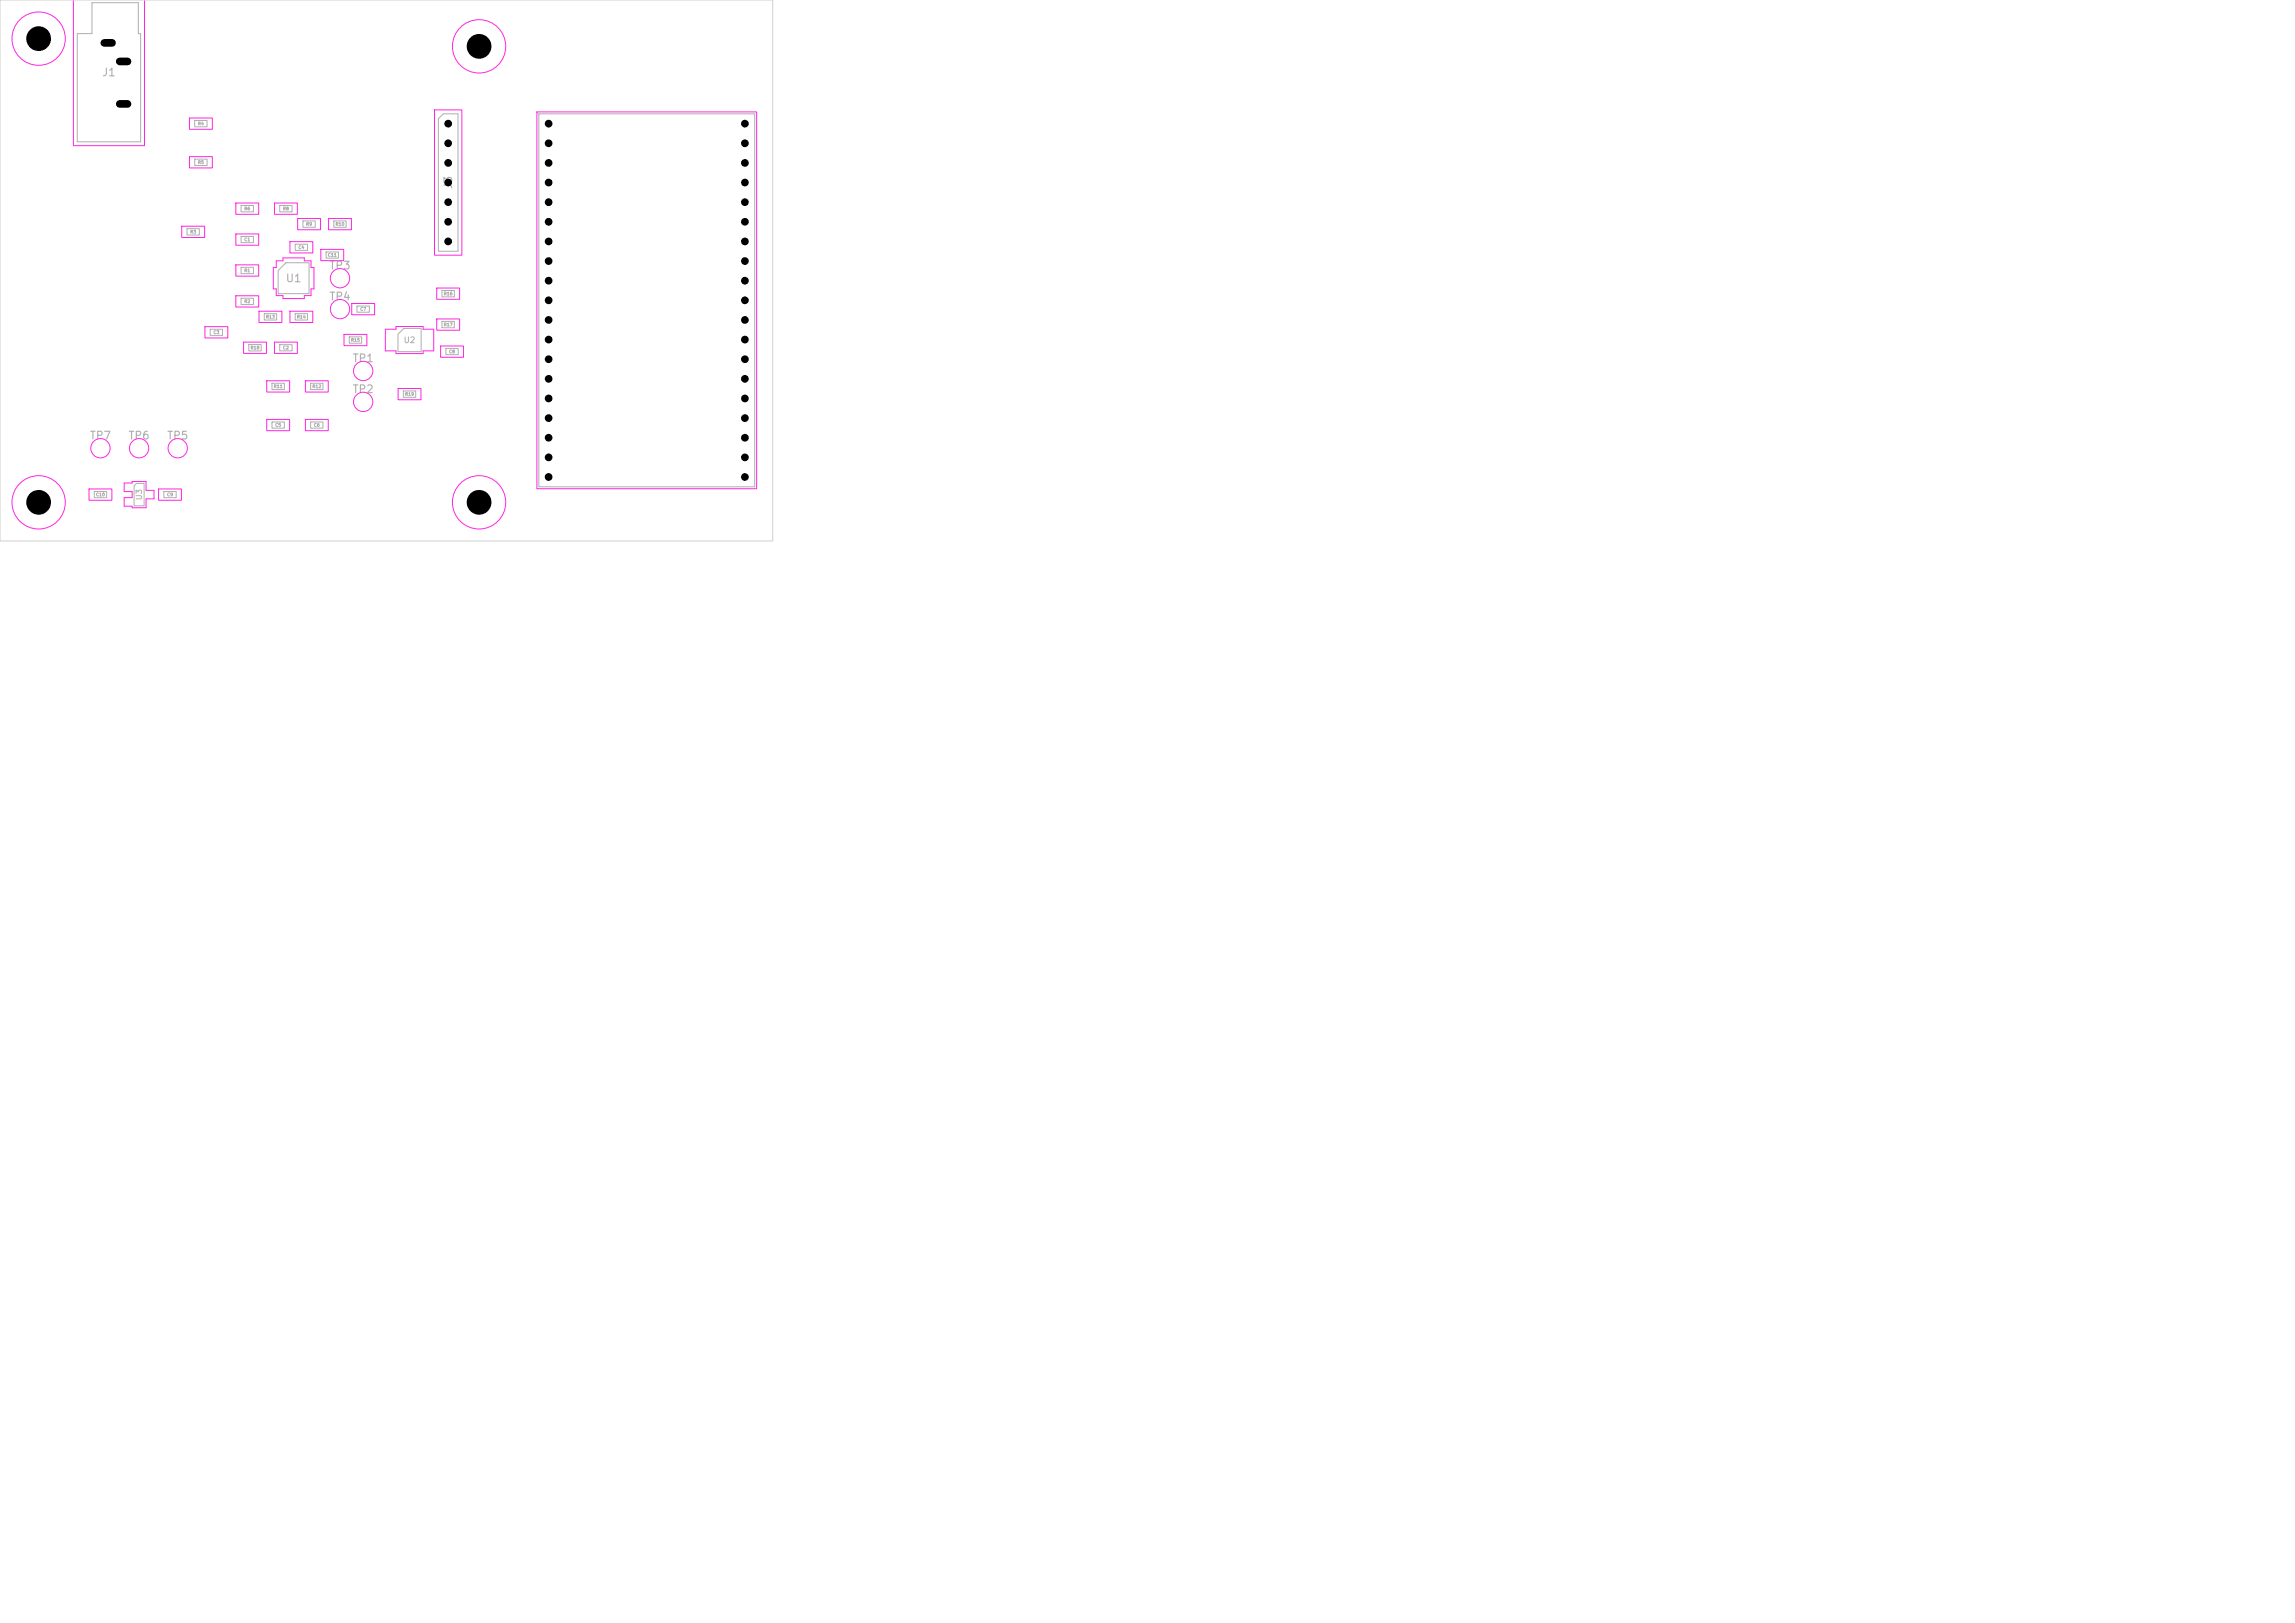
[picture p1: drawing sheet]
<svg xmlns="http://www.w3.org/2000/svg" width="297mm" height="210mm" viewBox="0 0 297 210" stroke-linecap="round" stroke-linejoin="round" font-family="sans-serif">
<defs><g id="words">
<g font-size="1" fill="#afafaf">
<text x="13.1" y="10.1">J1</text>
<text x="58.8" y="24.6" transform="rotate(-90 58.8 24.6)">J3</text>
<text x="42.5" y="35.1">TP3</text>
<text x="36.9" y="36.8">U1</text>
<text x="42.5" y="39.1">TP4</text>
<text x="45.5" y="47.1">TP1</text>
<text x="45.5" y="51.1">TP2</text>
<text x="11.5" y="57.1">TP7</text>
<text x="16.5" y="57.1">TP6</text>
<text x="21.5" y="57.1">TP5</text>
</g>
<text font-size=".8" fill="#afafaf" x="52.2" y="44.6">U2</text>
<text font-size=".7" fill="#afafaf" x="18.5" y="64.8" transform="rotate(-90 18.5 64.8)">U3</text>
<g font-size=".4" fill="#afafaf">
<text x="25.6" y="16.3">R4</text>
<text x="25.6" y="21.3">R5</text>
<text x="31.6" y="27.3">R6</text>
<text x="36.6" y="27.3">R8</text>
<text x="39.6" y="29.3">R9</text>
<text x="43.4" y="29.3">R10</text>
<text x="24.6" y="30.3">R3</text>
<text x="31.6" y="35.3">R1</text>
<text x="31.6" y="31.3">C1</text>
<text x="38.6" y="32.3">C4</text>
<text x="42.4" y="33.3">C11</text>
<text x="31.6" y="39.3">R2</text>
<text x="34.4" y="41.3">R13</text>
<text x="38.4" y="41.3">R14</text>
<text x="46.6" y="40.3">C7</text>
<text x="57.4" y="38.3">R16</text>
<text x="27.6" y="43.3">C3</text>
<text x="32.4" y="45.3">R18</text>
<text x="36.6" y="45.3">C2</text>
<text x="45.4" y="44.3">R15</text>
<text x="57.4" y="42.3">R17</text>
<text x="58.1" y="45.8">C8</text>
<text x="35.4" y="50.3">R11</text>
<text x="40.4" y="50.3">R12</text>
<text x="52.4" y="51.3">R19</text>
<text x="35.6" y="55.3">C5</text>
<text x="40.6" y="55.3">C6</text>
<text x="12.4" y="64.3">C10</text>
<text x="21.6" y="64.3">C9</text>
</g>
</g></defs>
<g fill="none" stroke="#afafaf" stroke-width=".13">
<path d="M11.9 .4h6v4h.3v14h-8.2v-14h1.9zM25.2 15.6h1.6v.8h-1.6zM56.7 15.4l.7-.7h1.9v17.8h-2.6zM69.7 14.7h28v48.3h-28zM24.2 29.6h1.6v.8h-1.6zM25.2 20.6h1.6v.8h-1.6zM31.2 38.6h1.6v.8h-1.6zM31.2 34.6h1.6v.8h-1.6zM31.2 26.6h1.6v.8h-1.6zM31.2 30.6h1.6v.8h-1.6zM36.2 26.6h1.6v.8h-1.6zM37 34h3v4h-4v-3z"/>
<path d="M38.2 31.6h1.6v.8h-1.6zM39.2 28.6h1.6v.8h-1.6zM42.2 32.6h1.6v.8h-1.6zM43.2 28.6h1.6v.8h-1.6zM46.2 39.6h1.6v.8h-1.6zM57.2 37.6h1.6v.8h-1.6zM27.2 42.6h1.6v.8h-1.6zM32.2 44.6h1.6v.8h-1.6zM34.2 40.6h1.6v.8h-1.6zM35.2 49.6h1.6v.8h-1.6zM35.2 54.6h1.6v.8h-1.6zM36.2 44.6h1.6v.8h-1.6z"/>
<path d="M38.2 40.6h1.6v.8h-1.6zM40.2 54.6h1.6v.8h-1.6zM40.2 49.6h1.6v.8h-1.6zM45.2 43.6h1.6v.8h-1.6zM52.2 50.6h1.6v.8h-1.6zM52.3 42.5h2.2v3h-3v-2.2zM57.2 41.6h1.6v.8h-1.6zM57.7 45.1h1.6v.8h-1.6zM12.2 63.6h1.6v.8h-1.6zM17.4 62.9l.3-.3h1v2.8h-1.3zM21.2 63.6h1.6v.8h-1.6z"/>
</g>
<g fill="none" stroke="#ff26e2" stroke-width=".13">
<path d="M18.7 -.1v19h-9.2v-19M24.5 15.3h3v1.4h-3zM56.2 14.2h3.6v18.8h-3.6zM69.5 14.5h28.4v48.7h-28.4zM23.5 29.3h3v1.4h-3zM24.5 20.3h3v1.4h-3zM30.5 38.3h3v1.4h-3zM30.5 34.3h3v1.4h-3zM30.5 26.3h3v1.4h-3zM30.5 30.3h3v1.4h-3zM35.5 26.3h3v1.4h-3zM35.7 33.8h.9v-.4h2.8v.4h.9v.8h.3v2.8h-.3v.9h-.9v.3h-2.8v-.3h-.9v-.9h-.3v-2.8h.3z"/>
<path d="M37.5 31.3h3v1.4h-3zM38.5 28.3h3v1.4h-3zM41.5 32.3h3v1.4h-3zM42.5 28.3h3v1.4h-3zM45.5 39.3h3v1.4h-3zM56.5 37.3h3v1.4h-3zM26.5 42.3h3v1.4h-3zM31.5 44.3h3v1.4h-3zM33.5 40.3h3v1.4h-3zM34.5 49.3h3v1.4h-3zM34.5 54.3h3v1.4h-3zM35.5 44.3h3v1.4h-3z"/>
<path d="M37.5 40.3h3v1.4h-3zM39.5 54.3h3v1.4h-3zM39.5 49.3h3v1.4h-3zM44.5 43.3h3v1.4h-3zM49.9 42.6h1.4v-.3h3.4v.3h1.4v2.8h-1.4v.4h-3.4v-.4h-1.4zM51.5 50.3h3v1.4h-3zM56.5 41.3h3v1.4h-3zM57 44.8h3v1.4h-3zM11.5 63.3h3v1.4h-3zM16.1 62.5h1v-.2h1.8v1.2h1v1.1h-1v1.1h-1.8v-.2h-1v-1.1h1v-.8h-1zM20.5 63.3h3v1.4h-3z"/>
<circle cx="5" cy="5" r="3.5"/>
<circle cx="62" cy="6" r="3.4"/>
<circle cx="44" cy="36" r="1.25"/>
<circle cx="44" cy="40" r="1.25"/>
<circle cx="13" cy="58" r="1.25"/>
<circle cx="18" cy="58" r="1.25"/>
<circle cx="23" cy="58" r="1.25"/>
<circle cx="47" cy="48" r="1.25"/>
<circle cx="47" cy="52" r="1.25"/>
<circle cx="5" cy="65" r="3.4"/>
<circle cx="62" cy="65" r="3.4"/>
</g>
<path d="M0 0h100v70h-100z" fill="none" stroke="#d0d2cd" stroke-width=".13"/>
<g fill="#000">
<circle cx="5" cy="5" r="1.6"/>
<circle cx="58" cy="18.5" r=".5"/>
<circle cx="58" cy="16" r=".5"/>
<circle cx="62" cy="6" r="1.6"/>
<circle cx="71" cy="16" r=".5"/>
<circle cx="71" cy="18.5" r=".5"/>
<circle cx="96.4" cy="16" r=".5"/>
<circle cx="96.4" cy="18.5" r=".5"/>
<circle cx="58" cy="21.1" r=".5"/>
<circle cx="58" cy="28.7" r=".5"/>
<circle cx="58" cy="26.2" r=".5"/>
<circle cx="58" cy="31.2" r=".5"/>
<circle cx="58" cy="23.6" r=".5"/>
<circle cx="71" cy="38.9" r=".5"/>
<circle cx="71" cy="21.1" r=".5"/>
<circle cx="71" cy="31.2" r=".5"/>
<circle cx="71" cy="33.8" r=".5"/>
<circle cx="71" cy="23.6" r=".5"/>
<circle cx="71" cy="26.2" r=".5"/>
<circle cx="71" cy="28.7" r=".5"/>
<circle cx="71" cy="36.3" r=".5"/>
<circle cx="96.4" cy="38.9" r=".5"/>
<circle cx="96.4" cy="26.2" r=".5"/>
<circle cx="96.4" cy="28.7" r=".5"/>
<circle cx="96.4" cy="31.2" r=".5"/>
<circle cx="96.4" cy="36.3" r=".5"/>
<circle cx="96.4" cy="33.8" r=".5"/>
<circle cx="96.4" cy="23.6" r=".5"/>
<circle cx="96.4" cy="21.1" r=".5"/>
<circle cx="71" cy="41.4" r=".5"/>
<circle cx="71" cy="59.2" r=".5"/>
<circle cx="71" cy="46.5" r=".5"/>
<circle cx="71" cy="56.6" r=".5"/>
<circle cx="71" cy="49" r=".5"/>
<circle cx="71" cy="54.1" r=".5"/>
<circle cx="71" cy="43.9" r=".5"/>
<circle cx="71" cy="51.6" r=".5"/>
<circle cx="96.4" cy="41.4" r=".5"/>
<circle cx="96.4" cy="43.9" r=".5"/>
<circle cx="96.4" cy="46.5" r=".5"/>
<circle cx="96.4" cy="59.2" r=".5"/>
<circle cx="96.4" cy="54.1" r=".5"/>
<circle cx="96.4" cy="49" r=".5"/>
<circle cx="96.4" cy="56.6" r=".5"/>
<circle cx="96.4" cy="51.6" r=".5"/>
<circle cx="5" cy="65" r="1.6"/>
<circle cx="62" cy="65" r="1.6"/>
<circle cx="71" cy="61.7" r=".5"/>
<circle cx="96.4" cy="61.7" r=".5"/>
</g>
<path d="M13.5 5.6h1M15.5 13.5h1M15.5 8h1" fill="none" stroke="#000" stroke-width="1"/>
<use href="#words"/>
</svg>
